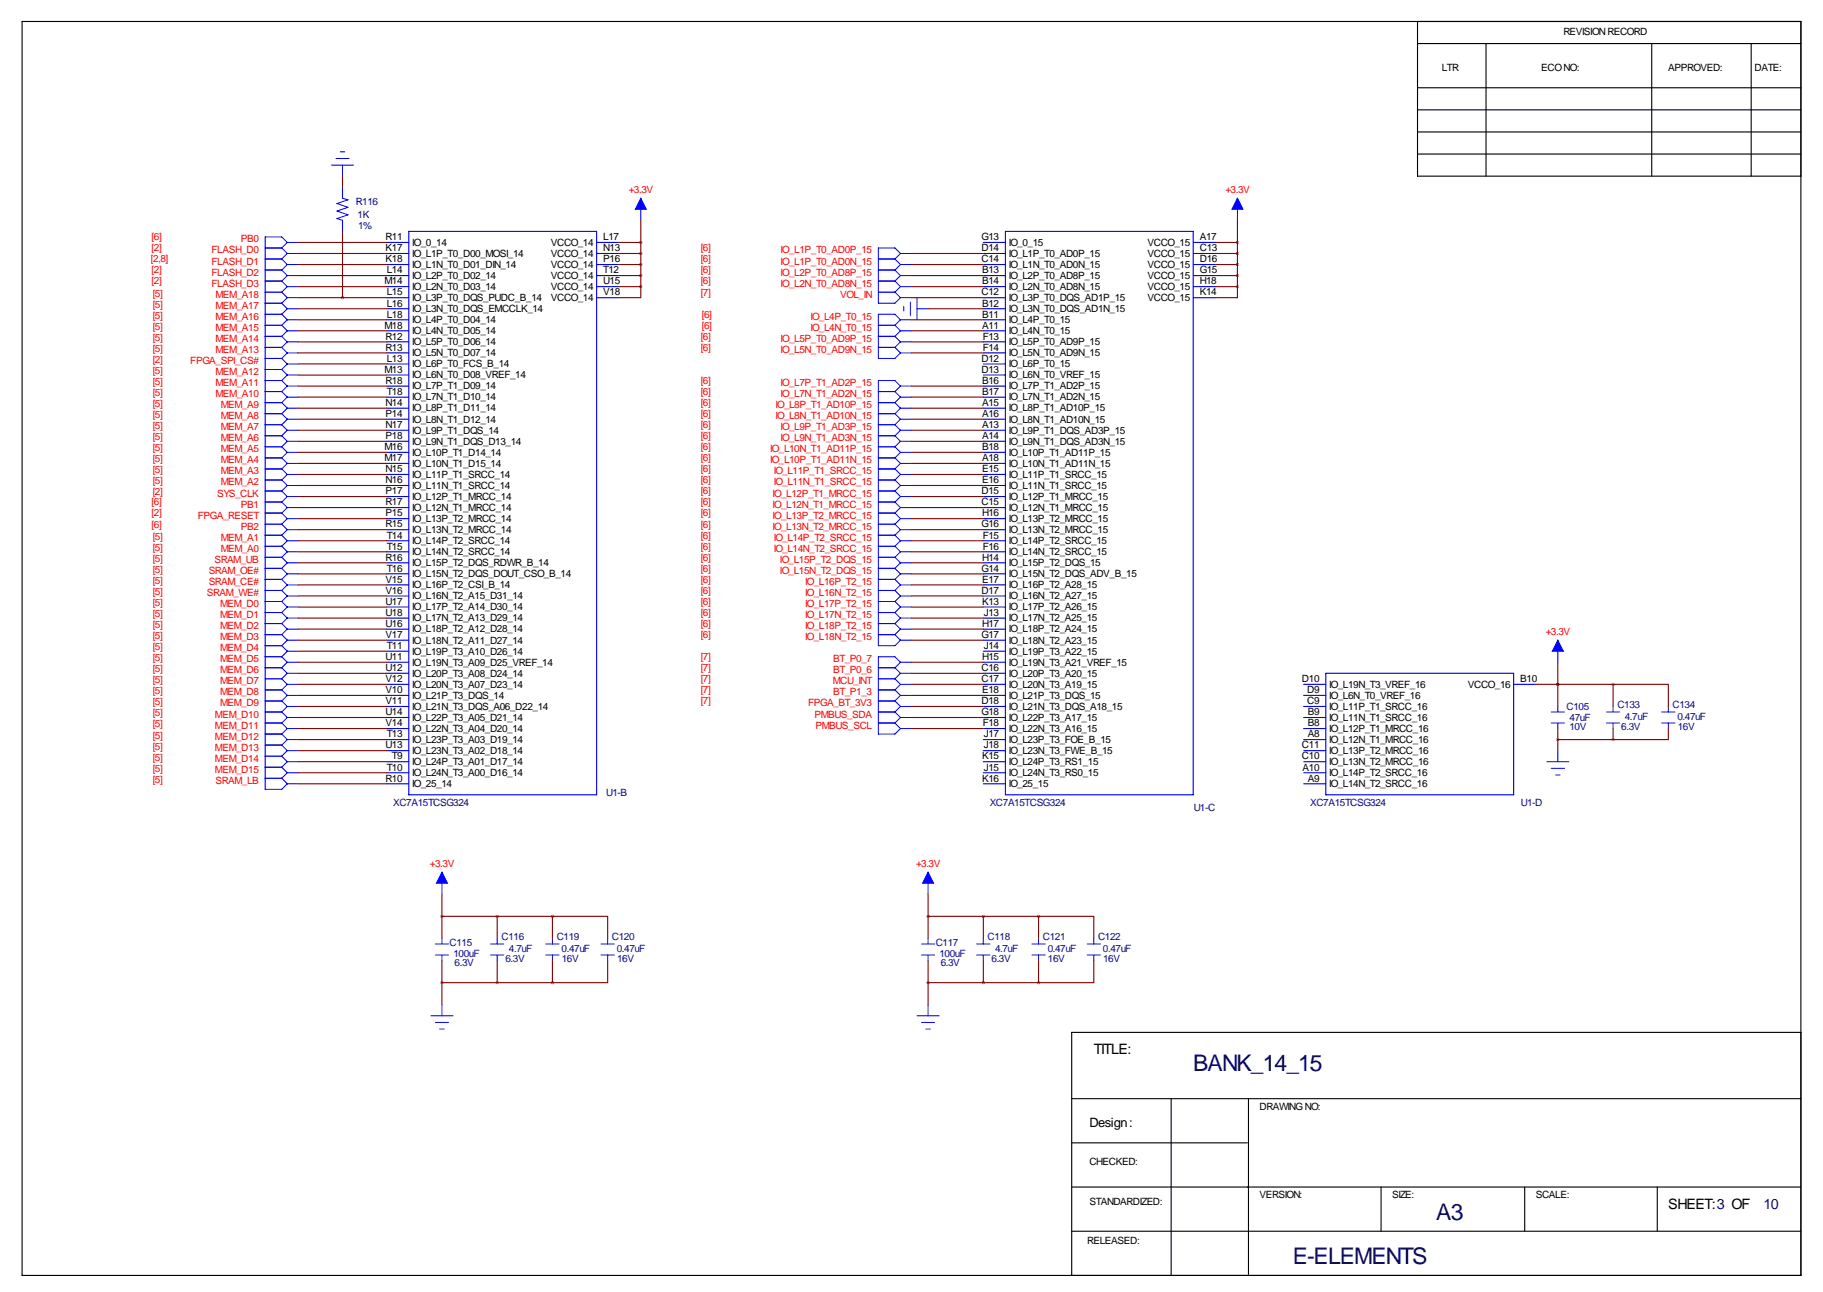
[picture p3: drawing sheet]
<svg xmlns="http://www.w3.org/2000/svg" width="419mm" height="297mm" viewBox="0 0 419 297" stroke-linecap="round" stroke-linejoin="round" font-family="sans-serif">
<defs><g id="words">
<g font-size="5.3" fill="#000080">
<text x="274.3" y="246.2">BANK_14_15</text>
<text x="330.2" y="280.5">A3</text>
<text x="297.2" y="290.7">E-ELEMENTS</text>
</g>
<g font-size="3.3">
<text x="251.5" y="242.4">TITLE:</text>
<text x="383.5" y="278">SHEET:3 OF</text>
</g>
<text font-size="3.3" fill="#000080" x="405.4" y="278">10</text>
<text font-size="3" x="250.4" y="259.2">Design :</text>
<g font-size="2.3">
<text x="359.4" y="8">REVISION RECORD</text>
<text x="331.5" y="16.4">LTR</text>
<text x="354.3" y="16.4">ECO NO:</text>
<text x="383.5" y="16.4">APPROVED:</text>
<text x="403.4" y="16.4">DATE:</text>
<text x="88.6" y="55.2">R11</text>
<text x="88.6" y="57.8">K17</text>
<text x="94.7" y="56.5">IO_0_14</text>
<text x="94.7" y="59">IO_L1P_T0_D00_MOSI_14</text>
<text x="126.6" y="56.5">VCCO_14</text>
<text x="126.6" y="59">VCCO_14</text>
<text x="138.7" y="55.2">L17</text>
<text x="138.7" y="57.8">N13</text>
<text x="225.7" y="55.2">G13</text>
<text x="225.7" y="57.8">D14</text>
<text x="231.9" y="56.5">IO_0_15</text>
<text x="231.9" y="59">IO_L1P_T0_AD0P_15</text>
<text x="263.8" y="56.5">VCCO_15</text>
<text x="263.8" y="59">VCCO_15</text>
<text x="275.8" y="55.2">A17</text>
<text x="275.8" y="57.8">C13</text>
<text x="88.4" y="65.4">M14</text>
<text x="88.6" y="60.3">K18</text>
<text x="88.9" y="62.9">L14</text>
<text x="94.7" y="61.6">IO_L1N_T0_D01_DIN_14</text>
<text x="94.7" y="64.1">IO_L2P_T0_D02_14</text>
<text x="126.6" y="61.6">VCCO_14</text>
<text x="126.6" y="64.1">VCCO_14</text>
<text x="138.7" y="60.3">P16</text>
<text x="138.7" y="62.9">T12</text>
<text x="138.7" y="65.4">U15</text>
<text x="225.7" y="60.3">C14</text>
<text x="225.8" y="62.9">B13</text>
<text x="225.8" y="65.4">B14</text>
<text x="231.9" y="61.6">IO_L1N_T0_AD0N_15</text>
<text x="231.9" y="64.1">IO_L2P_T0_AD8P_15</text>
<text x="263.8" y="61.6">VCCO_15</text>
<text x="263.8" y="64.1">VCCO_15</text>
<text x="275.8" y="60.3">D16</text>
<text x="275.8" y="62.9">G15</text>
<text x="275.8" y="65.4">H18</text>
<text x="88.9" y="67.9">L15</text>
<text x="88.9" y="70.5">L16</text>
<text x="94.7" y="66.7">IO_L2N_T0_D03_14</text>
<text x="94.7" y="69.2">IO_L3P_T0_DQS_PUDC_B_14</text>
<text x="94.7" y="71.7">IO_L3N_T0_DQS_EMCCLK_14</text>
<text x="126.6" y="66.7">VCCO_14</text>
<text x="126.6" y="69.2">VCCO_14</text>
<text x="138.7" y="67.9">V18</text>
<text x="225.7" y="67.9">C12</text>
<text x="225.8" y="70.5">B12</text>
<text x="231.9" y="66.7">IO_L2N_T0_AD8N_15</text>
<text x="231.9" y="69.2">IO_L3P_T0_DQS_AD1P_15</text>
<text x="231.9" y="71.7">IO_L3N_T0_DQS_AD1N_15</text>
<text x="263.8" y="66.7">VCCO_15</text>
<text x="263.8" y="69.2">VCCO_15</text>
<text x="275.8" y="67.9">K14</text>
<text x="88.4" y="75.6">M18</text>
<text x="88.9" y="73">L18</text>
<text x="94.7" y="74.3">IO_L4P_T0_D04_14</text>
<text x="94.7" y="76.8">IO_L4N_T0_D05_14</text>
<text x="225.8" y="73">B11</text>
<text x="225.8" y="75.6">A11</text>
<text x="231.9" y="74.3">IO_L4P_T0_15</text>
<text x="231.9" y="76.8">IO_L4N_T0_15</text>
<text x="88.6" y="78.1">R12</text>
<text x="88.6" y="80.6">R13</text>
<text x="88.9" y="83.2">L13</text>
<text x="94.7" y="79.4">IO_L5P_T0_D06_14</text>
<text x="94.7" y="81.9">IO_L5N_T0_D07_14</text>
<text x="225.7" y="83.2">D12</text>
<text x="225.9" y="78.1">F13</text>
<text x="225.9" y="80.6">F14</text>
<text x="231.9" y="79.4">IO_L5P_T0_AD9P_15</text>
<text x="231.9" y="81.9">IO_L5N_T0_AD9N_15</text>
<text x="88.4" y="85.7">M13</text>
<text x="88.6" y="88.3">R18</text>
<text x="94.7" y="84.4">IO_L6P_T0_FCS_B_14</text>
<text x="94.7" y="87">IO_L6N_T0_D08_VREF_14</text>
<text x="94.7" y="89.5">IO_L7P_T1_D09_14</text>
<text x="225.7" y="85.7">D13</text>
<text x="225.8" y="88.3">B16</text>
<text x="231.9" y="84.4">IO_L6P_T0_15</text>
<text x="231.9" y="87">IO_L6N_T0_VREF_15</text>
<text x="231.9" y="89.5">IO_L7P_T1_AD2P_15</text>
<text x="88.6" y="93.3">N14</text>
<text x="88.6" y="95.9">P14</text>
<text x="88.9" y="90.8">T18</text>
<text x="94.7" y="92.1">IO_L7N_T1_D10_14</text>
<text x="94.7" y="94.6">IO_L8P_T1_D11_14</text>
<text x="225.8" y="90.8">B17</text>
<text x="225.8" y="93.3">A15</text>
<text x="225.8" y="95.9">A16</text>
<text x="231.9" y="92.1">IO_L7N_T1_AD2N_15</text>
<text x="231.9" y="94.6">IO_L8P_T1_AD10P_15</text>
<text x="88.6" y="98.4">N17</text>
<text x="88.6" y="101">P18</text>
<text x="94.7" y="97.1">IO_L8N_T1_D12_14</text>
<text x="94.7" y="99.7">IO_L9P_T1_DQS_14</text>
<text x="225.8" y="98.4">A13</text>
<text x="225.8" y="101">A14</text>
<text x="231.9" y="97.1">IO_L8N_T1_AD10N_15</text>
<text x="231.9" y="99.7">IO_L9P_T1_DQS_AD3P_15</text>
<text x="88.4" y="103.5">M16</text>
<text x="88.4" y="106">M17</text>
<text x="94.7" y="102.2">IO_L9N_T1_DQS_D13_14</text>
<text x="94.7" y="104.8">IO_L10P_T1_D14_14</text>
<text x="94.7" y="107.3">IO_L10N_T1_D15_14</text>
<text x="225.8" y="103.5">B18</text>
<text x="225.8" y="106">A18</text>
<text x="231.9" y="102.2">IO_L9N_T1_DQS_AD3N_15</text>
<text x="231.9" y="104.8">IO_L10P_T1_AD11P_15</text>
<text x="231.9" y="107.3">IO_L10N_T1_AD11N_15</text>
<text x="88.6" y="108.6">N15</text>
<text x="88.6" y="111.1">N16</text>
<text x="88.6" y="113.7">P17</text>
<text x="94.7" y="109.8">IO_L11P_T1_SRCC_14</text>
<text x="94.7" y="112.4">IO_L11N_T1_SRCC_14</text>
<text x="225.7" y="113.7">D15</text>
<text x="225.8" y="108.6">E15</text>
<text x="225.8" y="111.1">E16</text>
<text x="231.9" y="109.8">IO_L11P_T1_SRCC_15</text>
<text x="231.9" y="112.4">IO_L11N_T1_SRCC_15</text>
<text x="88.6" y="116.2">R17</text>
<text x="88.6" y="118.7">P15</text>
<text x="94.7" y="114.9">IO_L12P_T1_MRCC_14</text>
<text x="94.7" y="117.5">IO_L12N_T1_MRCC_14</text>
<text x="225.7" y="116.2">C15</text>
<text x="225.8" y="118.7">H16</text>
<text x="231.9" y="114.9">IO_L12P_T1_MRCC_15</text>
<text x="231.9" y="117.5">IO_L12N_T1_MRCC_15</text>
<text x="88.6" y="121.3">R15</text>
<text x="88.9" y="123.8">T14</text>
<text x="94.7" y="120">IO_L13P_T2_MRCC_14</text>
<text x="94.7" y="122.5">IO_L13N_T2_MRCC_14</text>
<text x="94.7" y="125.1">IO_L14P_T2_SRCC_14</text>
<text x="225.7" y="121.3">G16</text>
<text x="225.9" y="123.8">F15</text>
<text x="231.9" y="120">IO_L13P_T2_MRCC_15</text>
<text x="231.9" y="122.5">IO_L13N_T2_MRCC_15</text>
<text x="231.9" y="125.1">IO_L14P_T2_SRCC_15</text>
<text x="88.6" y="128.9">R16</text>
<text x="88.9" y="126.4">T15</text>
<text x="88.9" y="131.4">T16</text>
<text x="94.7" y="127.6">IO_L14N_T2_SRCC_14</text>
<text x="94.7" y="130.2">IO_L15P_T2_DQS_RDWR_B_14</text>
<text x="225.7" y="131.4">G14</text>
<text x="225.8" y="128.9">H14</text>
<text x="225.9" y="126.4">F16</text>
<text x="231.9" y="127.6">IO_L14N_T2_SRCC_15</text>
<text x="231.9" y="130.2">IO_L15P_T2_DQS_15</text>
<text x="88.6" y="134">V15</text>
<text x="88.6" y="136.5">V16</text>
<text x="94.7" y="132.7">IO_L15N_T2_DQS_DOUT_CSO_B_14</text>
<text x="94.7" y="135.2">IO_L16P_T2_CSI_B_14</text>
<text x="94.7" y="137.8">IO_L16N_T2_A15_D31_14</text>
<text x="225.7" y="136.5">D17</text>
<text x="225.8" y="134">E17</text>
<text x="231.9" y="132.7">IO_L15N_T2_DQS_ADV_B_15</text>
<text x="231.9" y="135.2">IO_L16P_T2_A28_15</text>
<text x="231.9" y="137.8">IO_L16N_T2_A27_15</text>
<text x="88.6" y="139.1">U17</text>
<text x="88.6" y="141.6">U18</text>
<text x="94.7" y="140.3">IO_L17P_T2_A14_D30_14</text>
<text x="94.7" y="142.9">IO_L17N_T2_A13_D29_14</text>
<text x="225.8" y="139.1">K13</text>
<text x="226.2" y="141.6">J13</text>
<text x="231.9" y="140.3">IO_L17P_T2_A26_15</text>
<text x="231.9" y="142.9">IO_L17N_T2_A25_15</text>
<text x="88.6" y="144.1">U16</text>
<text x="88.6" y="146.7">V17</text>
<text x="88.9" y="149.2">T11</text>
<text x="94.7" y="145.4">IO_L18P_T2_A12_D28_14</text>
<text x="94.7" y="147.9">IO_L18N_T2_A11_D27_14</text>
<text x="225.7" y="146.7">G17</text>
<text x="225.8" y="144.1">H17</text>
<text x="226.2" y="149.2">J14</text>
<text x="231.9" y="145.4">IO_L18P_T2_A24_15</text>
<text x="231.9" y="147.9">IO_L18N_T2_A23_15</text>
<text x="88.6" y="151.8">U11</text>
<text x="88.6" y="154.3">U12</text>
<text x="94.7" y="150.5">IO_L19P_T3_A10_D26_14</text>
<text x="94.7" y="153">IO_L19N_T3_A09_D25_VREF_14</text>
<text x="94.7" y="155.6">IO_L20P_T3_A08_D24_14</text>
<text x="225.7" y="154.3">C16</text>
<text x="225.8" y="151.8">H15</text>
<text x="231.9" y="150.5">IO_L19P_T3_A22_15</text>
<text x="231.9" y="153">IO_L19N_T3_A21_VREF_15</text>
<text x="231.9" y="155.6">IO_L20P_T3_A20_15</text>
<text x="88.6" y="156.8">V12</text>
<text x="88.6" y="159.4">V10</text>
<text x="88.6" y="161.9">V11</text>
<text x="94.7" y="158.1">IO_L20N_T3_A07_D23_14</text>
<text x="94.7" y="160.6">IO_L21P_T3_DQS_14</text>
<text x="225.7" y="156.8">C17</text>
<text x="225.7" y="161.9">D18</text>
<text x="225.8" y="159.4">E18</text>
<text x="231.9" y="158.1">IO_L20N_T3_A19_15</text>
<text x="231.9" y="160.6">IO_L21P_T3_DQS_15</text>
<text x="299.3" y="156.8">D10</text>
<text x="300.5" y="159.4">D9</text>
<text x="300.5" y="161.9">C9</text>
<text x="305.6" y="160.6">IO_L6N_T0_VREF_16</text>
<text x="305.6" y="158.1">IO_L19N_T3_VREF_16</text>
<text x="337.5" y="158.1">VCCO_16</text>
<text x="349.5" y="156.8">B10</text>
<text x="88.6" y="164.5">U14</text>
<text x="88.6" y="167">V14</text>
<text x="94.7" y="163.2">IO_L21N_T3_DQS_A06_D22_14</text>
<text x="94.7" y="165.7">IO_L22P_T3_A05_D21_14</text>
<text x="225.7" y="164.5">G18</text>
<text x="225.9" y="167">F18</text>
<text x="231.9" y="163.2">IO_L21N_T3_DQS_A18_15</text>
<text x="231.9" y="165.7">IO_L22P_T3_A17_15</text>
<text x="300.6" y="164.5">B9</text>
<text x="300.6" y="167">B8</text>
<text x="305.6" y="163.2">IO_L11P_T1_SRCC_16</text>
<text x="305.6" y="165.7">IO_L11N_T1_SRCC_16</text>
<text x="88.6" y="172.1">U13</text>
<text x="88.9" y="169.5">T13</text>
<text x="94.7" y="168.3">IO_L22N_T3_A04_D20_14</text>
<text x="94.7" y="170.8">IO_L23P_T3_A03_D19_14</text>
<text x="94.7" y="173.3">IO_L23N_T3_A02_D18_14</text>
<text x="226.2" y="169.5">J17</text>
<text x="226.2" y="172.1">J18</text>
<text x="231.9" y="168.3">IO_L22N_T3_A16_15</text>
<text x="231.9" y="170.8">IO_L23P_T3_FOE_B_15</text>
<text x="231.9" y="173.3">IO_L23N_T3_FWE_B_15</text>
<text x="299.3" y="172.1">C11</text>
<text x="300.6" y="169.5">A8</text>
<text x="305.6" y="168.3">IO_L12P_T1_MRCC_16</text>
<text x="305.6" y="170.8">IO_L12N_T1_MRCC_16</text>
<text x="305.6" y="173.3">IO_L13P_T2_MRCC_16</text>
<text x="88.6" y="179.7">R10</text>
<text x="88.9" y="177.2">T10</text>
<text x="90.1" y="174.6">T9</text>
<text x="94.7" y="175.9">IO_L24P_T3_A01_D17_14</text>
<text x="94.7" y="178.4">IO_L24N_T3_A00_D16_14</text>
<text x="225.8" y="174.6">K15</text>
<text x="225.8" y="179.7">K16</text>
<text x="226.2" y="177.2">J15</text>
<text x="231.9" y="175.9">IO_L24P_T3_RS1_15</text>
<text x="231.9" y="178.4">IO_L24N_T3_RS0_15</text>
<text x="299.3" y="174.6">C10</text>
<text x="299.5" y="177.2">A10</text>
<text x="300.6" y="179.7">A9</text>
<text x="305.6" y="175.9">IO_L13N_T2_MRCC_16</text>
<text x="305.6" y="178.4">IO_L14P_T2_SRCC_16</text>
<text x="94.7" y="181">IO_25_14</text>
<text x="231.9" y="181">IO_25_15</text>
<text x="305.6" y="181">IO_L14N_T2_SRCC_16</text>
<text x="289.6" y="255.1">DRAWING NO:</text>
<text x="250.4" y="267.8">CHECKED:</text>
<text x="289.6" y="275.4">VERSION:</text>
<text x="320" y="275.4">SIZE:</text>
<text x="353.1" y="275.4">SCALE:</text>
<text x="250.4" y="277">STANDARDIZED:</text>
<text x="249.9" y="286.1">RELEASED:</text>
</g>
<g font-size="2.3" fill="#000080">
<text x="81.8" y="47.1">R116</text>
<text x="82.2" y="50.2">1K</text>
<text x="82.3" y="52.7">1%</text>
<text x="360.1" y="163.2">C105</text>
<text x="360.8" y="167.8">10V</text>
<text x="360.8" y="165.7">47uF</text>
<text x="371.8" y="162.7">C133</text>
<text x="372.7" y="167.8">6.3V</text>
<text x="373.5" y="165.5">4.7uF</text>
<text x="384.5" y="162.7">C134</text>
<text x="385.6" y="165.5">0.47uF</text>
<text x="385.7" y="167.8">16V</text>
<text x="90.4" y="185.3">XC7A15TCSG324</text>
<text x="139.4" y="183">U1-B</text>
<text x="227.5" y="185.3">XC7A15TCSG324</text>
<text x="301.2" y="185.3">XC7A15TCSG324</text>
<text x="349.6" y="185.3">U1-D</text>
<text x="274.4" y="186.5">U1-C</text>
<text x="103.3" y="217.5">C115</text>
<text x="104.2" y="220.1">100uF</text>
<text x="115.3" y="216">C116</text>
<text x="116.2" y="221.1">6.3V</text>
<text x="117" y="218.8">4.7uF</text>
<text x="128" y="216">C119</text>
<text x="129.1" y="218.8">0.47uF</text>
<text x="129.2" y="221.1">16V</text>
<text x="140.7" y="216">C120</text>
<text x="141.8" y="218.8">0.47uF</text>
<text x="141.9" y="221.1">16V</text>
<text x="215.1" y="217.5">C117</text>
<text x="216" y="220.1">100uF</text>
<text x="227" y="216">C118</text>
<text x="227.9" y="221.1">6.3V</text>
<text x="228.8" y="218.8">4.7uF</text>
<text x="239.7" y="216">C121</text>
<text x="240.9" y="218.8">0.47uF</text>
<text x="240.9" y="221.1">16V</text>
<text x="252.4" y="216">C122</text>
<text x="253.6" y="218.8">0.47uF</text>
<text x="253.6" y="221.1">16V</text>
<text x="104.5" y="222.1">6.3V</text>
<text x="216.3" y="222.1">6.3V</text>
</g>
<g font-size="2.3" fill="#f00">
<text x="144.6" y="44.3">+3.3V</text>
<text x="281.7" y="44.3">+3.3V</text>
<text x="34.8" y="57.8">[2]</text>
<text x="34.8" y="55.2">[6]</text>
<text x="48.6" y="58.3">FLASH_D0</text>
<text x="55.4" y="55.7">PB0</text>
<text x="161.1" y="57.8">[6]</text>
<text x="179.4" y="58.3">IO_L1P_T0_AD0P_15</text>
<text x="34.7" y="60.3">[2,8]</text>
<text x="34.8" y="62.9">[2]</text>
<text x="34.8" y="65.4">[2]</text>
<text x="48.6" y="60.8">FLASH_D1</text>
<text x="48.6" y="63.4">FLASH_D2</text>
<text x="48.6" y="65.9">FLASH_D3</text>
<text x="161.1" y="60.3">[6]</text>
<text x="161.1" y="65.4">[6]</text>
<text x="161.1" y="62.9">[6]</text>
<text x="179.4" y="60.8">IO_L1P_T0_AD0N_15</text>
<text x="179.4" y="65.9">IO_L2N_T0_AD8N_15</text>
<text x="179.4" y="63.4">IO_L2P_T0_AD8P_15</text>
<text x="35.1" y="68.2">[5]</text>
<text x="35.1" y="70.7">[5]</text>
<text x="49.6" y="68.4">MEM_A18</text>
<text x="49.6" y="71">MEM_A17</text>
<text x="161.1" y="67.9">[7]</text>
<text x="193.2" y="68.4">VOL_IN</text>
<text x="35.1" y="73.3">[5]</text>
<text x="35.1" y="75.8">[5]</text>
<text x="49.6" y="73.5">MEM_A16</text>
<text x="49.6" y="76.1">MEM_A15</text>
<text x="161.3" y="73">[6]</text>
<text x="161.3" y="75.6">[6]</text>
<text x="186.3" y="73.5">IO_L4P_T0_15</text>
<text x="186.3" y="76.1">IO_L4N_T0_15</text>
<text x="35.1" y="83.4">[2]</text>
<text x="35.1" y="78.4">[5]</text>
<text x="35.1" y="80.9">[5]</text>
<text x="43.8" y="83.7">FPGA_SPI_CS#</text>
<text x="49.6" y="78.6">MEM_A14</text>
<text x="49.6" y="81.1">MEM_A13</text>
<text x="161.1" y="80.6">[6]</text>
<text x="161.1" y="78.1">[6]</text>
<text x="179.4" y="81.1">IO_L5N_T0_AD9N_15</text>
<text x="179.4" y="78.6">IO_L5P_T0_AD9P_15</text>
<text x="35.1" y="86">[5]</text>
<text x="35.1" y="88.5">[5]</text>
<text x="49.6" y="86.2">MEM_A12</text>
<text x="49.6" y="88.8">MEM_A11</text>
<text x="161.1" y="88.3">[6]</text>
<text x="179.4" y="88.8">IO_L7P_T1_AD2P_15</text>
<text x="35.1" y="91.1">[5]</text>
<text x="35.1" y="93.6">[5]</text>
<text x="49.6" y="91.3">MEM_A10</text>
<text x="50.7" y="93.8">MEM_A9</text>
<text x="161.1" y="90.8">[6]</text>
<text x="161.1" y="95.9">[6]</text>
<text x="161.1" y="93.3">[6]</text>
<text x="178.3" y="93.8">IO_L8P_T1_AD10P_15</text>
<text x="179.4" y="91.3">IO_L7N_T1_AD2N_15</text>
<text x="35.1" y="96.1">[5]</text>
<text x="35.1" y="98.7">[5]</text>
<text x="35.1" y="101.2">[5]</text>
<text x="50.7" y="96.4">MEM_A8</text>
<text x="50.7" y="98.9">MEM_A7</text>
<text x="50.7" y="101.5">MEM_A6</text>
<text x="161.1" y="101">[6]</text>
<text x="161.1" y="98.4">[6]</text>
<text x="178.3" y="96.4">IO_L8N_T1_AD10N_15</text>
<text x="179.4" y="101.5">IO_L9N_T1_AD3N_15</text>
<text x="179.4" y="98.9">IO_L9P_T1_AD3P_15</text>
<text x="35.1" y="103.8">[5]</text>
<text x="35.1" y="106.3">[5]</text>
<text x="50.7" y="104">MEM_A5</text>
<text x="50.7" y="106.5">MEM_A4</text>
<text x="161.1" y="106">[6]</text>
<text x="161.1" y="103.5">[6]</text>
<text x="177.1" y="106.5">IO_L10P_T1_AD11N_15</text>
<text x="177.1" y="104">IO_L10N_T1_AD11P_15</text>
<text x="35.1" y="113.9">[2]</text>
<text x="35.1" y="108.8">[5]</text>
<text x="35.1" y="111.4">[5]</text>
<text x="50.7" y="109.1">MEM_A3</text>
<text x="50.7" y="111.6">MEM_A2</text>
<text x="161.1" y="111.1">[6]</text>
<text x="161.1" y="108.6">[6]</text>
<text x="161.1" y="113.7">[6]</text>
<text x="177.9" y="111.6">IO_L11N_T1_SRCC_15</text>
<text x="177.9" y="109.1">IO_L11P_T1_SRCC_15</text>
<text x="34.8" y="118.7">[2]</text>
<text x="34.8" y="116.2">[6]</text>
<text x="45.5" y="119.2">FPGA_RESET</text>
<text x="49.9" y="114.2">SYS_CLK</text>
<text x="55.4" y="116.7">PB1</text>
<text x="161.1" y="116.2">[6]</text>
<text x="161.1" y="118.7">[6]</text>
<text x="177.6" y="116.7">IO_L12N_T1_MRCC_15</text>
<text x="177.6" y="114.2">IO_L12P_T1_MRCC_15</text>
<text x="177.6" y="119.2">IO_L13P_T2_MRCC_15</text>
<text x="34.8" y="121.3">[6]</text>
<text x="35.1" y="124.1">[5]</text>
<text x="50.7" y="124.3">MEM_A1</text>
<text x="55.4" y="121.8">PB2</text>
<text x="161.1" y="121.3">[6]</text>
<text x="161.1" y="123.8">[6]</text>
<text x="177.6" y="121.8">IO_L13N_T2_MRCC_15</text>
<text x="177.9" y="124.3">IO_L14P_T2_SRCC_15</text>
<text x="35.1" y="131.7">[5]</text>
<text x="35.1" y="129.2">[5]</text>
<text x="35.1" y="126.6">[5]</text>
<text x="48" y="131.9">SRAM_OE#</text>
<text x="49.3" y="129.4">SRAM_UB</text>
<text x="50.7" y="126.9">MEM_A0</text>
<text x="161.1" y="126.4">[6]</text>
<text x="161.1" y="131.4">[6]</text>
<text x="161.1" y="128.9">[6]</text>
<text x="177.9" y="126.9">IO_L14N_T2_SRCC_15</text>
<text x="179.3" y="131.9">IO_L15N_T2_DQS_15</text>
<text x="179.3" y="129.4">IO_L15P_T2_DQS_15</text>
<text x="35.1" y="134.2">[5]</text>
<text x="35.1" y="136.8">[5]</text>
<text x="47.6" y="137">SRAM_WE#</text>
<text x="48" y="134.5">SRAM_CE#</text>
<text x="161.1" y="136.5">[6]</text>
<text x="161.1" y="134">[6]</text>
<text x="185.1" y="137">IO_L16N_T2_15</text>
<text x="185.1" y="134.5">IO_L16P_T2_15</text>
<text x="35.1" y="139.3">[5]</text>
<text x="35.1" y="141.9">[5]</text>
<text x="50.6" y="139.6">MEM_D0</text>
<text x="50.6" y="142.1">MEM_D1</text>
<text x="161.1" y="141.6">[6]</text>
<text x="161.1" y="139.1">[6]</text>
<text x="185.1" y="142.1">IO_L17N_T2_15</text>
<text x="185.1" y="139.6">IO_L17P_T2_15</text>
<text x="35.1" y="144.4">[5]</text>
<text x="35.1" y="146.9">[5]</text>
<text x="35.1" y="149.5">[5]</text>
<text x="50.6" y="144.6">MEM_D2</text>
<text x="50.6" y="147.2">MEM_D3</text>
<text x="50.6" y="149.7">MEM_D4</text>
<text x="161.1" y="146.7">[6]</text>
<text x="161.1" y="144.1">[6]</text>
<text x="185.1" y="147.2">IO_L18N_T2_15</text>
<text x="185.1" y="144.6">IO_L18P_T2_15</text>
<text x="355.4" y="145.9">+3.3V</text>
<text x="35.1" y="154.6">[5]</text>
<text x="35.1" y="152">[5]</text>
<text x="50.6" y="154.8">MEM_D6</text>
<text x="50.6" y="152.3">MEM_D5</text>
<text x="161.1" y="154.3">[7]</text>
<text x="161.1" y="151.8">[7]</text>
<text x="191.6" y="154.8">BT_P0_6</text>
<text x="191.6" y="152.3">BT_P0_7</text>
<text x="35.1" y="157.1">[5]</text>
<text x="35.1" y="159.6">[5]</text>
<text x="50.6" y="157.3">MEM_D7</text>
<text x="50.6" y="159.9">MEM_D8</text>
<text x="161.1" y="159.4">[7]</text>
<text x="161.1" y="156.8">[7]</text>
<text x="161.1" y="161.9">[7]</text>
<text x="191.4" y="157.3">MCU_INT</text>
<text x="191.6" y="159.9">BT_P1_3</text>
<text x="35.1" y="162.2">[5]</text>
<text x="35.1" y="164.7">[5]</text>
<text x="35.1" y="167.3">[5]</text>
<text x="49.4" y="165">MEM_D10</text>
<text x="49.4" y="167.5">MEM_D11</text>
<text x="50.6" y="162.4">MEM_D9</text>
<text x="185.8" y="162.4">FPGA_BT_3V3</text>
<text x="187.2" y="165">PMBUS_SDA</text>
<text x="187.5" y="167.5">PMBUS_SCL</text>
<text x="35.1" y="169.8">[5]</text>
<text x="35.1" y="172.3">[5]</text>
<text x="49.4" y="170">MEM_D12</text>
<text x="49.4" y="172.6">MEM_D13</text>
<text x="35.1" y="174.9">[5]</text>
<text x="35.1" y="177.4">[5]</text>
<text x="35.1" y="180">[5]</text>
<text x="49.4" y="175.1">MEM_D14</text>
<text x="49.4" y="177.7">MEM_D15</text>
<text x="49.6" y="180.2">SRAM_LB</text>
<text x="98.8" y="199.2">+3.3V</text>
<text x="210.6" y="199.2">+3.3V</text>
</g>
</g></defs>
<g fill="none" stroke="#000" stroke-width=".25">
<path d="M5.1 4.9h408.9v288.3h-408.9zM325.9 4.9v35.6h88.1M325.9 10h88.1M341.6 10v30.5M379.7 10v30.5M402.6 10v30.5M325.9 20.2h88.1M325.9 35.4h88.1M325.9 30.3h88.1M325.9 25.3h88.1M414 237.3h-167.6v55.9M246.4 252.6h167.6"/>
<path d="M269.2 252.6v40.6M287 252.6v40.4M246.4 272.9h167.6M246.4 262.7h40.4M317.5 272.9v10.2M350.5 272.9v10.2M381 272.9v10.2M246.4 283.1h167.6"/>
</g>
<g fill="none" stroke="#00f" stroke-width=".25">
<path d="M78.7 43v2.6M78.7 50.7v2.5M88.9 55.7h5.1M88.9 58.3h5.1M94 53.2h43.2v129.5h-43.2zM137.2 55.7h5M137.2 58.3h5M226.1 55.7h5M226.1 58.3h5M231.1 53.2h43.2v129.5h-43.2zM274.3 55.7h5.1M274.3 58.3h5.1"/>
<path d="M88.9 60.8h5.1M88.9 63.4h5.1M88.9 65.9h5.1M88.9 68.4h5.1M88.9 71h5.1M88.9 73.5h5.1M88.9 76.1h5.1M88.9 78.6h5.1M137.2 60.8h5M137.2 63.4h5M137.2 65.9h5M137.2 68.4h5"/>
<path d="M226.1 60.8h5M226.1 63.4h5M226.1 65.9h5M226.1 68.4h5M226.1 71h5M226.1 73.5h5M226.1 76.1h5M226.1 78.6h5M274.3 60.8h5.1M274.3 63.4h5.1M274.3 65.9h5.1M274.3 68.4h5.1"/>
<path d="M88.9 81.1h5.1M88.9 83.7h5.1M88.9 86.2h5.1M88.9 88.8h5.1M88.9 91.3h5.1M88.9 93.8h5.1M88.9 96.4h5.1M88.9 98.9h5.1M226.1 81.1h5M226.1 83.7h5M226.1 86.2h5M226.1 88.8h5"/>
<path d="M226.1 91.3h5M226.1 93.8h5M226.1 96.4h5M226.1 98.9h5M88.9 101.5h5.1M88.9 104h5.1M88.9 106.5h5.1M88.9 109.1h5.1M88.9 111.6h5.1M88.9 114.2h5.1M88.9 116.7h5.1M88.9 119.2h5.1"/>
<path d="M226.1 101.5h5M226.1 104h5M226.1 106.5h5M226.1 109.1h5M226.1 111.6h5M226.1 114.2h5M226.1 116.7h5M226.1 119.2h5M88.9 121.8h5.1M88.9 124.3h5.1M88.9 126.9h5.1M88.9 129.4h5.1"/>
<path d="M88.9 131.9h5.1M88.9 134.5h5.1M88.9 137h5.1M88.9 139.6h5.1M226.1 121.8h5M226.1 124.3h5M226.1 126.9h5M226.1 129.4h5M226.1 131.9h5M226.1 134.5h5M226.1 137h5M226.1 139.6h5"/>
<path d="M88.9 142.1h5.1M88.9 144.6h5.1M88.9 147.2h5.1M88.9 149.7h5.1M88.9 152.3h5.1M88.9 154.8h5.1M88.9 157.3h5.1M88.9 159.9h5.1M226.1 142.1h5M226.1 144.6h5M226.1 147.2h5M226.1 149.7h5"/>
<path d="M226.1 152.3h5M226.1 154.8h5M226.1 157.3h5M226.1 159.9h5M299.7 157.3h5.1M299.7 159.9h5.1M304.8 154.8h43.2v27.9h-43.2zM348 157.3h5.1M88.9 162.4h5.1M88.9 165h5.1M88.9 167.5h5.1M88.9 170h5.1"/>
<path d="M88.9 172.6h5.1M88.9 175.1h5.1M88.9 177.7h5.1M226.1 162.4h5M226.1 165h5M226.1 167.5h5M226.1 170h5M226.1 172.6h5M226.1 175.1h5M226.1 177.7h5M299.7 162.4h5.1M299.7 165h5.1"/>
<path d="M299.7 167.5h5.1M299.7 170h5.1M299.7 172.6h5.1M299.7 175.1h5.1M299.7 177.7h5.1M88.9 180.2h5.1M226.1 180.2h5M299.7 180.2h5.1"/>
</g>
<g fill="none" stroke="#00f" stroke-width=".23">
<path d="M76.2 38h5.1M77.2 36.4h3.1M78.2 34.9h1M78.7 38v2.5M61 59.5h3.8M61 57h3.8M64.8 57l1.2 1.3M64.8 59.5l1.2 1.3M66 58.3h2.6M66 58.3l-1.2 1.2M66 55.7l-1.2-1.2h-3.8v127h3.8l1.2-1.3M66 55.7h2.6"/>
<path d="M66 55.7l-1.2 1.3M78.7 45.6l1.3 .3-2.5 .9 2.5 .9-2.5 .8 2.5 .9-2.5 .9 1.2 .4M147.3 45.6v5.1M201.9 59.5h3.8M205.7 59.5l1.3 1.3M207 58.3h2.5M207 58.3l-1.3-1.3h-3.8v12.7h3.8l1.3-1.3M207 58.3l-1.3 1.2M284.5 45.6v5.1M61 62.1h3.8M61 67.2h3.8M61 64.6h3.8"/>
<path d="M61 69.7h3.8M61 79.9h3.8M61 77.3h3.8M61 72.2h3.8M61 74.8h3.8M64.8 67.2l1.2 1.2M64.8 69.7l1.2 1.3M64.8 72.2l1.2 1.3M64.8 74.8l1.2 1.3M64.8 77.3l1.2 1.3M64.8 79.9l1.2 1.2M64.8 62.1l1.2 1.3"/>
<path d="M64.8 64.6l1.2 1.3M66 60.8h2.6M66 60.8l-1.2 1.3M66 65.9h2.6M66 63.4h2.6M66 68.4h2.6M66 78.6h2.6M66 68.4l-1.2 1.3M66 71h2.6M66 71l-1.2 1.2M66 73.5h2.6M66 73.5l-1.2 1.3"/>
<path d="M66 76.1h2.6M66 76.1l-1.2 1.2M66 78.6l-1.2 1.3M66 63.4l-1.2 1.2M66 65.9l-1.2 1.3M201.9 62.1h3.8M201.9 67.2h3.8M201.9 64.6h3.8M201.9 79.9h3.8M201.9 77.3h3.8M201.9 74.8h3.8M205.7 64.6l1.3 1.3"/>
<path d="M205.7 62.1l1.3 1.3M205.7 67.2l1.3 1.2M205.7 79.9l1.3 1.2M205.7 77.3l1.3 1.3M205.7 74.8l1.3 1.3M207 73.5l-1.3-1.3h-3.8v10.2h3.8l1.3-1.3M207 60.8h2.5M207 60.8l-1.3 1.3M207 65.9h2.5M207 65.9l-1.3 1.3M207 63.4h2.5M207 63.4l-1.3 1.2"/>
<path d="M207 68.4h2.5M207 78.6h2.5M207 78.6l-1.3 1.3M207 73.5h2.5M207 76.1h2.5M207 73.5l-1.3 1.3M207 76.1l-1.3 1.2M207.8 70.5v1M209.3 69.5v3M210.8 71h2.6M210.8 68.4v5.1M61 84.9h3.8"/>
<path d="M61 82.4h3.8M61 92.6h3.8M61 90h3.8M61 87.5h3.8M61 97.6h3.8M61 95.1h3.8M64.8 82.4l1.2 1.3M64.8 90l1.2 1.3M64.8 92.6l1.2 1.2M64.8 95.1l1.2 1.3M64.8 97.6l1.2 1.3M64.8 84.9l1.2 1.3"/>
<path d="M64.8 87.5l1.2 1.3M66 83.7h2.6M66 83.7l-1.2 1.2M66 81.1h2.6M66 91.3h2.6M66 88.8h2.6M66 96.4h2.6M66 93.8h2.6M66 98.9h2.6M66 91.3l-1.2 1.3M66 93.8l-1.2 1.3M66 96.4l-1.2 1.2"/>
<path d="M66 98.9l-1.2 1.3M66 86.2h2.6M66 86.2l-1.2 1.3M66 88.8l-1.2 1.2M66 81.1l-1.2 1.3M201.9 92.6h3.8M201.9 90h3.8M201.9 97.6h3.8M201.9 95.1h3.8M205.7 90l1.3 1.3M205.7 95.1l1.3 1.3M205.7 92.6l1.3 1.2"/>
<path d="M205.7 97.6l1.3 1.3M207 88.8l-1.3-1.3h-3.8v60.9h3.8l1.3-1.2M207 81.1h2.5M207 91.3h2.5M207 91.3l-1.3 1.3M207 88.8h2.5M207 88.8l-1.3 1.2M207 96.4h2.5M207 96.4l-1.3 1.2M207 93.8h2.5M207 93.8l-1.3 1.3M207 98.9h2.5"/>
<path d="M207 98.9l-1.3 1.3M61 118h3.8M61 115.4h3.8M61 112.9h3.8M61 102.7h3.8M61 100.2h3.8M61 107.8h3.8M61 105.3h3.8M61 110.3h3.8M64.8 118l1.2 1.2M64.8 115.4l1.2 1.3M64.8 112.9l1.2 1.3"/>
<path d="M64.8 100.2l1.2 1.3M64.8 102.7l1.2 1.3M64.8 105.3l1.2 1.2M64.8 107.8l1.2 1.3M64.8 110.3l1.2 1.3M66 119.2h2.6M66 119.2l-1.2 1.3M66 116.7h2.6M66 116.7l-1.2 1.3M66 114.2h2.6M66 114.2l-1.2 1.2M66 101.5h2.6"/>
<path d="M66 106.5h2.6M66 104h2.6M66 111.6h2.6M66 109.1h2.6M66 101.5l-1.2 1.2M66 104l-1.2 1.3M66 106.5l-1.2 1.3M66 109.1l-1.2 1.2M66 111.6l-1.2 1.3M201.9 118h3.8M201.9 115.4h3.8M201.9 112.9h3.8"/>
<path d="M201.9 102.7h3.8M201.9 100.2h3.8M201.9 107.8h3.8M201.9 105.3h3.8M201.9 110.3h3.8M205.7 100.2l1.3 1.3M205.7 105.3l1.3 1.2M205.7 102.7l1.3 1.3M205.7 110.3l1.3 1.3M205.7 107.8l1.3 1.3M205.7 115.4l1.3 1.3M205.7 112.9l1.3 1.3"/>
<path d="M205.7 118l1.3 1.2M207 119.2h2.5M207 116.7h2.5M207 114.2h2.5M207 101.5h2.5M207 101.5l-1.3 1.2M207 106.5h2.5M207 106.5l-1.3 1.3M207 104h2.5M207 104l-1.3 1.3M207 111.6h2.5M207 111.6l-1.3 1.3"/>
<path d="M207 109.1h2.5M207 109.1l-1.3 1.2M207 116.7l-1.3 1.3M207 114.2l-1.3 1.2M207 119.2l-1.3 1.3M61 120.5h3.8M61 133.2h3.8M61 130.7h3.8M61 135.7h3.8M61 138.3h3.8M61 123h3.8M61 128.1h3.8"/>
<path d="M61 125.6h3.8M64.8 130.7l1.2 1.2M64.8 133.2l1.2 1.3M64.8 135.7l1.2 1.3M64.8 138.3l1.2 1.3M64.8 120.5l1.2 1.3M64.8 128.1l1.2 1.3M64.8 123l1.2 1.3M64.8 125.6l1.2 1.3M66 131.9h2.6M66 131.9l-1.2 1.3M66 134.5h2.6"/>
<path d="M66 134.5l-1.2 1.2M66 137h2.6M66 137l-1.2 1.3M66 139.6h2.6M66 139.6l-1.2 1.2M66 121.8h2.6M66 121.8l-1.2 1.2M66 129.4h2.6M66 129.4l-1.2 1.3M66 126.9h2.6M66 124.3h2.6M66 124.3l-1.2 1.3"/>
<path d="M66 126.9l-1.2 1.2M201.9 120.5h3.8M201.9 133.2h3.8M201.9 130.7h3.8M201.9 135.7h3.8M201.9 138.3h3.8M201.9 123h3.8M201.9 128.1h3.8M201.9 125.6h3.8M205.7 120.5l1.3 1.3M205.7 125.6l1.3 1.3M205.7 123l1.3 1.3"/>
<path d="M205.7 130.7l1.3 1.2M205.7 128.1l1.3 1.3M205.7 135.7l1.3 1.3M205.7 133.2l1.3 1.3M205.7 138.3l1.3 1.3M207 131.9h2.5M207 134.5h2.5M207 137h2.5M207 139.6h2.5M207 121.8h2.5M207 129.4h2.5M207 121.8l-1.3 1.2"/>
<path d="M207 126.9h2.5M207 126.9l-1.3 1.2M207 124.3h2.5M207 124.3l-1.3 1.3M207 131.9l-1.3 1.3M207 129.4l-1.3 1.3M207 137l-1.3 1.3M207 134.5l-1.3 1.2M207 139.6l-1.3 1.2M61 158.6h3.8M61 156.1h3.8M61 153.5h3.8"/>
<path d="M61 140.8h3.8M61 143.4h3.8M61 145.9h3.8M61 148.4h3.8M61 151h3.8M64.8 156.1l1.2 1.2M64.8 153.5l1.2 1.3M64.8 158.6l1.2 1.3M64.8 140.8l1.2 1.3M64.8 143.4l1.2 1.2M64.8 145.9l1.2 1.3M64.8 148.4l1.2 1.3"/>
<path d="M64.8 151l1.2 1.3M66 157.3h2.6M66 157.3l-1.2 1.3M66 154.8h2.6M66 154.8l-1.2 1.3M66 159.9h2.6M66 159.9l-1.2 1.2M66 142.1h2.6M66 142.1l-1.2 1.3M66 144.6h2.6M66 144.6l-1.2 1.3M66 147.2h2.6"/>
<path d="M66 147.2l-1.2 1.2M66 149.7h2.6M66 149.7l-1.2 1.3M66 152.3h2.6M66 152.3l-1.2 1.2M201.9 158.6h3.8M201.9 156.1h3.8M201.9 153.5h3.8M201.9 140.8h3.8M201.9 143.4h3.8M201.9 145.9h3.8M205.7 140.8l1.3 1.3"/>
<path d="M205.7 145.9l1.3 1.3M205.7 143.4l1.3 1.2M205.7 158.6l1.3 1.3M205.7 153.5l1.3 1.3M205.7 156.1l1.3 1.2M207 157.3h2.5M207 154.8h2.5M207 159.9h2.5M207 152.3l-1.3-1.3h-3.8v17.8h3.8l1.3-1.3M207 142.1h2.5M207 144.6h2.5M207 147.2h2.5"/>
<path d="M207 152.3h2.5M207 142.1l-1.3 1.3M207 144.6l-1.3 1.3M207 159.9l-1.3 1.2M207 154.8l-1.3 1.3M207 152.3l-1.3 1.2M207 157.3l-1.3 1.3M358.1 147.2v5.1M61 166.2h3.8M61 163.7h3.8M61 161.1h3.8M61 168.8h3.8"/>
<path d="M61 171.3h3.8M61 173.8h3.8M61 176.4h3.8M61 178.9h3.8M64.8 161.1l1.2 1.3M64.8 163.7l1.2 1.3M64.8 166.2l1.2 1.3M64.8 168.8l1.2 1.2M64.8 171.3l1.2 1.3M64.8 173.8l1.2 1.3M64.8 176.4l1.2 1.3M64.8 178.9l1.2 1.3"/>
<path d="M66 162.4h2.6M66 162.4l-1.2 1.3M66 165h2.6M66 165l-1.2 1.2M66 167.5h2.6M66 167.5l-1.2 1.3M66 170h2.6M66 170l-1.2 1.3M66 172.6h2.6M66 172.6l-1.2 1.2M66 175.1h2.6M66 175.1l-1.2 1.3"/>
<path d="M66 177.7h2.6M66 177.7l-1.2 1.2M201.9 166.2h3.8M201.9 163.7h3.8M201.9 161.1h3.8M205.7 161.1l1.3 1.3M205.7 163.7l1.3 1.3M205.7 166.2l1.3 1.3M207 162.4h2.5M207 165h2.5M207 167.5h2.5M207 162.4l-1.3 1.3"/>
<path d="M207 165l-1.3 1.2M355.6 175.1h5.1M356.6 166.2h3.1M356.6 163.7h3.1M356.6 176.6h3.1M357.6 178.2h1M358.1 162.4v1.3M358.1 166.2v1.3M358.1 172.6v2.5M369.3 166.2h3.1M369.3 163.7h3.1M370.8 162.4v1.3"/>
<path d="M370.8 166.2v1.3M382 166.2h3.1M382 163.7h3.1M383.5 162.4v1.3M383.5 166.2v1.3M66 180.2h2.6M100.1 219.6h3M100.1 217h3M101.6 200.5v5.1M101.6 215.8v1.2M101.6 219.6v1.2M112.8 219.6h3"/>
<path d="M112.8 217h3M114.3 215.8v1.2M114.3 219.6v1.2M125.5 219.6h3M125.5 217h3M127 215.8v1.2M127 219.6v1.2M138.2 219.6h3M138.2 217h3M139.7 215.8v1.2M139.7 219.6v1.2M211.8 219.6h3.1"/>
<path d="M211.8 217h3.1M213.4 200.5v5.1M213.4 215.8v1.2M213.4 219.6v1.2M224.5 219.6h3.1M224.5 217h3.1M226.1 215.8v1.2M226.1 219.6v1.2M237.2 219.6h3.1M237.2 217h3.1M238.8 215.8v1.2M238.8 219.6v1.2"/>
<path d="M249.9 219.6h3.1M249.9 217h3.1M251.5 215.8v1.2M251.5 219.6v1.2M99.1 233.5h5M100.1 235.1h3M101.1 236.6h1M101.6 231v2.5M210.8 233.5h5.1M211.8 235.1h3.1M212.9 236.6h1M213.4 231v2.5"/>
</g>
<g fill="#00f" stroke="#00f" stroke-width=".23">
<path d="M147.3 45.6l1.3 2.5h-2.6z"/>
<path d="M101.6 200.5l1.3 2.6h-2.6z"/>
<path d="M358.1 147.2l1.3 2.5h-2.5z"/>
<path d="M213.4 200.5l1.2 2.6h-2.5z"/>
<path d="M284.5 45.6l1.3 2.5h-2.6z"/>
</g>
<g fill="none" stroke="#800000" stroke-width=".25">
<path d="M68.6 58.3h20.3M68.6 55.7h20.3M78.7 40.5v2.5M78.7 53.2v15.2M142.2 58.3h5.1M142.2 55.7h5.1M147.3 50.7v15.2M209.5 58.3h16.6M279.4 58.3h5.1M279.4 55.7h5.1M284.5 50.7v15.2M68.6 65.9h20.3"/>
<path d="M68.6 63.4h20.3M68.6 60.8h20.3M68.6 68.4h20.3M68.6 78.6h20.3M68.6 76.1h20.3M68.6 71h20.3M68.6 73.5h20.3M142.2 65.9h5.1M142.2 63.4h5.1M142.2 60.8h5.1M147.3 65.9v2.5h-5.1M209.5 65.9h16.6"/>
<path d="M209.5 63.4h16.6M209.5 60.8h16.6M209.5 68.4h16.6M209.5 78.6h16.6M209.5 76.1h16.6M209.5 73.5h16.6M213.4 71h12.7M279.4 65.9h5.1M279.4 63.4h5.1M279.4 60.8h5.1M284.5 65.9v2.5h-5.1M68.6 83.7h20.3"/>
<path d="M68.6 81.1h20.3M68.6 88.8h20.3M68.6 91.3h20.3M68.6 93.8h20.3M68.6 96.4h20.3M68.6 98.9h20.3M68.6 86.2h20.3M209.5 81.1h16.6M209.5 88.8h16.6M209.5 91.3h16.6M209.5 93.8h16.6M209.5 96.4h16.6"/>
<path d="M209.5 98.9h16.6M68.6 119.2h20.3M68.6 116.7h20.3M68.6 114.2h20.3M68.6 101.5h20.3M68.6 104h20.3M68.6 106.5h20.3M68.6 109.1h20.3M68.6 111.6h20.3M209.5 119.2h16.6M209.5 116.7h16.6M209.5 114.2h16.6"/>
<path d="M209.5 101.5h16.6M209.5 104h16.6M209.5 106.5h16.6M209.5 109.1h16.6M209.5 111.6h16.6M68.6 137h20.3M68.6 131.9h20.3M68.6 134.5h20.3M68.6 139.6h20.3M68.6 121.8h20.3M68.6 129.4h20.3M68.6 124.3h20.3"/>
<path d="M68.6 126.9h20.3M209.5 137h16.6M209.5 131.9h16.6M209.5 134.5h16.6M209.5 139.6h16.6M209.5 121.8h16.6M209.5 129.4h16.6M209.5 124.3h16.6M209.5 126.9h16.6M68.6 142.1h20.3M68.6 144.6h20.3M68.6 147.2h20.3"/>
<path d="M68.6 149.7h20.3M68.6 152.3h20.3M68.6 154.8h20.3M68.6 157.3h20.3M68.6 159.9h20.3M209.5 142.1h16.6M209.5 144.6h16.6M209.5 147.2h16.6M209.5 152.3h16.6M209.5 154.8h16.6M209.5 157.3h16.6M209.5 159.9h16.6"/>
<path d="M353.1 157.3h17.7M358.1 157.3h.1M358.1 152.3v10.1M370.8 157.3h12.7v5.1M370.8 157.3v5.1M68.6 162.4h20.3M68.6 165h20.3M68.6 167.5h20.3M68.6 170h20.3M68.6 172.6h20.3M68.6 175.1h20.3M68.6 177.7h20.3"/>
<path d="M209.5 162.4h16.6M209.5 165h16.6M209.5 167.5h16.6M358.1 170h12.7M358.1 167.5v5.1M370.8 167.5v2.5M383.5 167.5v2.5h-12.7M68.6 180.2h20.3M101.6 205.6v10.2M101.6 210.7h25.4M114.3 210.7v5.1M127 210.7h12.7v5.1"/>
<path d="M127 210.7v5.1M213.4 210.7h25.4M213.4 205.6v10.2M226.1 210.7v5.1M238.8 210.7h12.7v5.1M238.8 210.7v5.1M101.6 220.8v10.2M101.6 225.9h25.4M114.3 220.8v5.1M127 220.8v5.1M139.7 220.8v5.1h-12.7M213.4 225.9h25.4"/>
<path d="M213.4 220.8v10.2M226.1 220.8v5.1M238.8 220.8v5.1M251.5 220.8v5.1h-12.7"/>
</g>
<path d="M358.1 157.3a.05 .05 0 0 0 .1 0 .05 .05 0 0 0-.1 0zM358.1 157.3a.05 .05 0 0 0 .1 0 .05 .05 0 0 0-.1 0zM370.8 157.3a.05 .05 0 0 0 .1 0 .05 .05 0 0 0-.1 0zM358.1 170a.05 .05 0 0 0 .1 0 .05 .05 0 0 0-.1 0zM370.8 170a.05 .05 0 0 0 .1 0 .05 .05 0 0 0-.1 0zM213.3 225.9a.05 .05 0 0 0 .1 0 .05 .05 0 0 0-.1 0zM213.3 210.7a.05 .05 0 0 0 .1 0 .05 .05 0 0 0-.1 0zM226 225.9a.05 .05 0 0 0 .1 0 .05 .05 0 0 0-.1 0zM226 210.7a.05 .05 0 0 0 .1 0 .05 .05 0 0 0-.1 0zM238.7 225.9a.05 .05 0 0 0 .1 0 .05 .05 0 0 0-.1 0zM238.7 210.7a.05 .05 0 0 0 .1 0 .05 .05 0 0 0-.1 0zM78.7 68.4a.05 .05 0 0 0 .1 0 .05 .05 0 0 0-.1 0z" fill="#800000" stroke="#800000" stroke-width=".63"/>
<use href="#words"/>
</svg>
